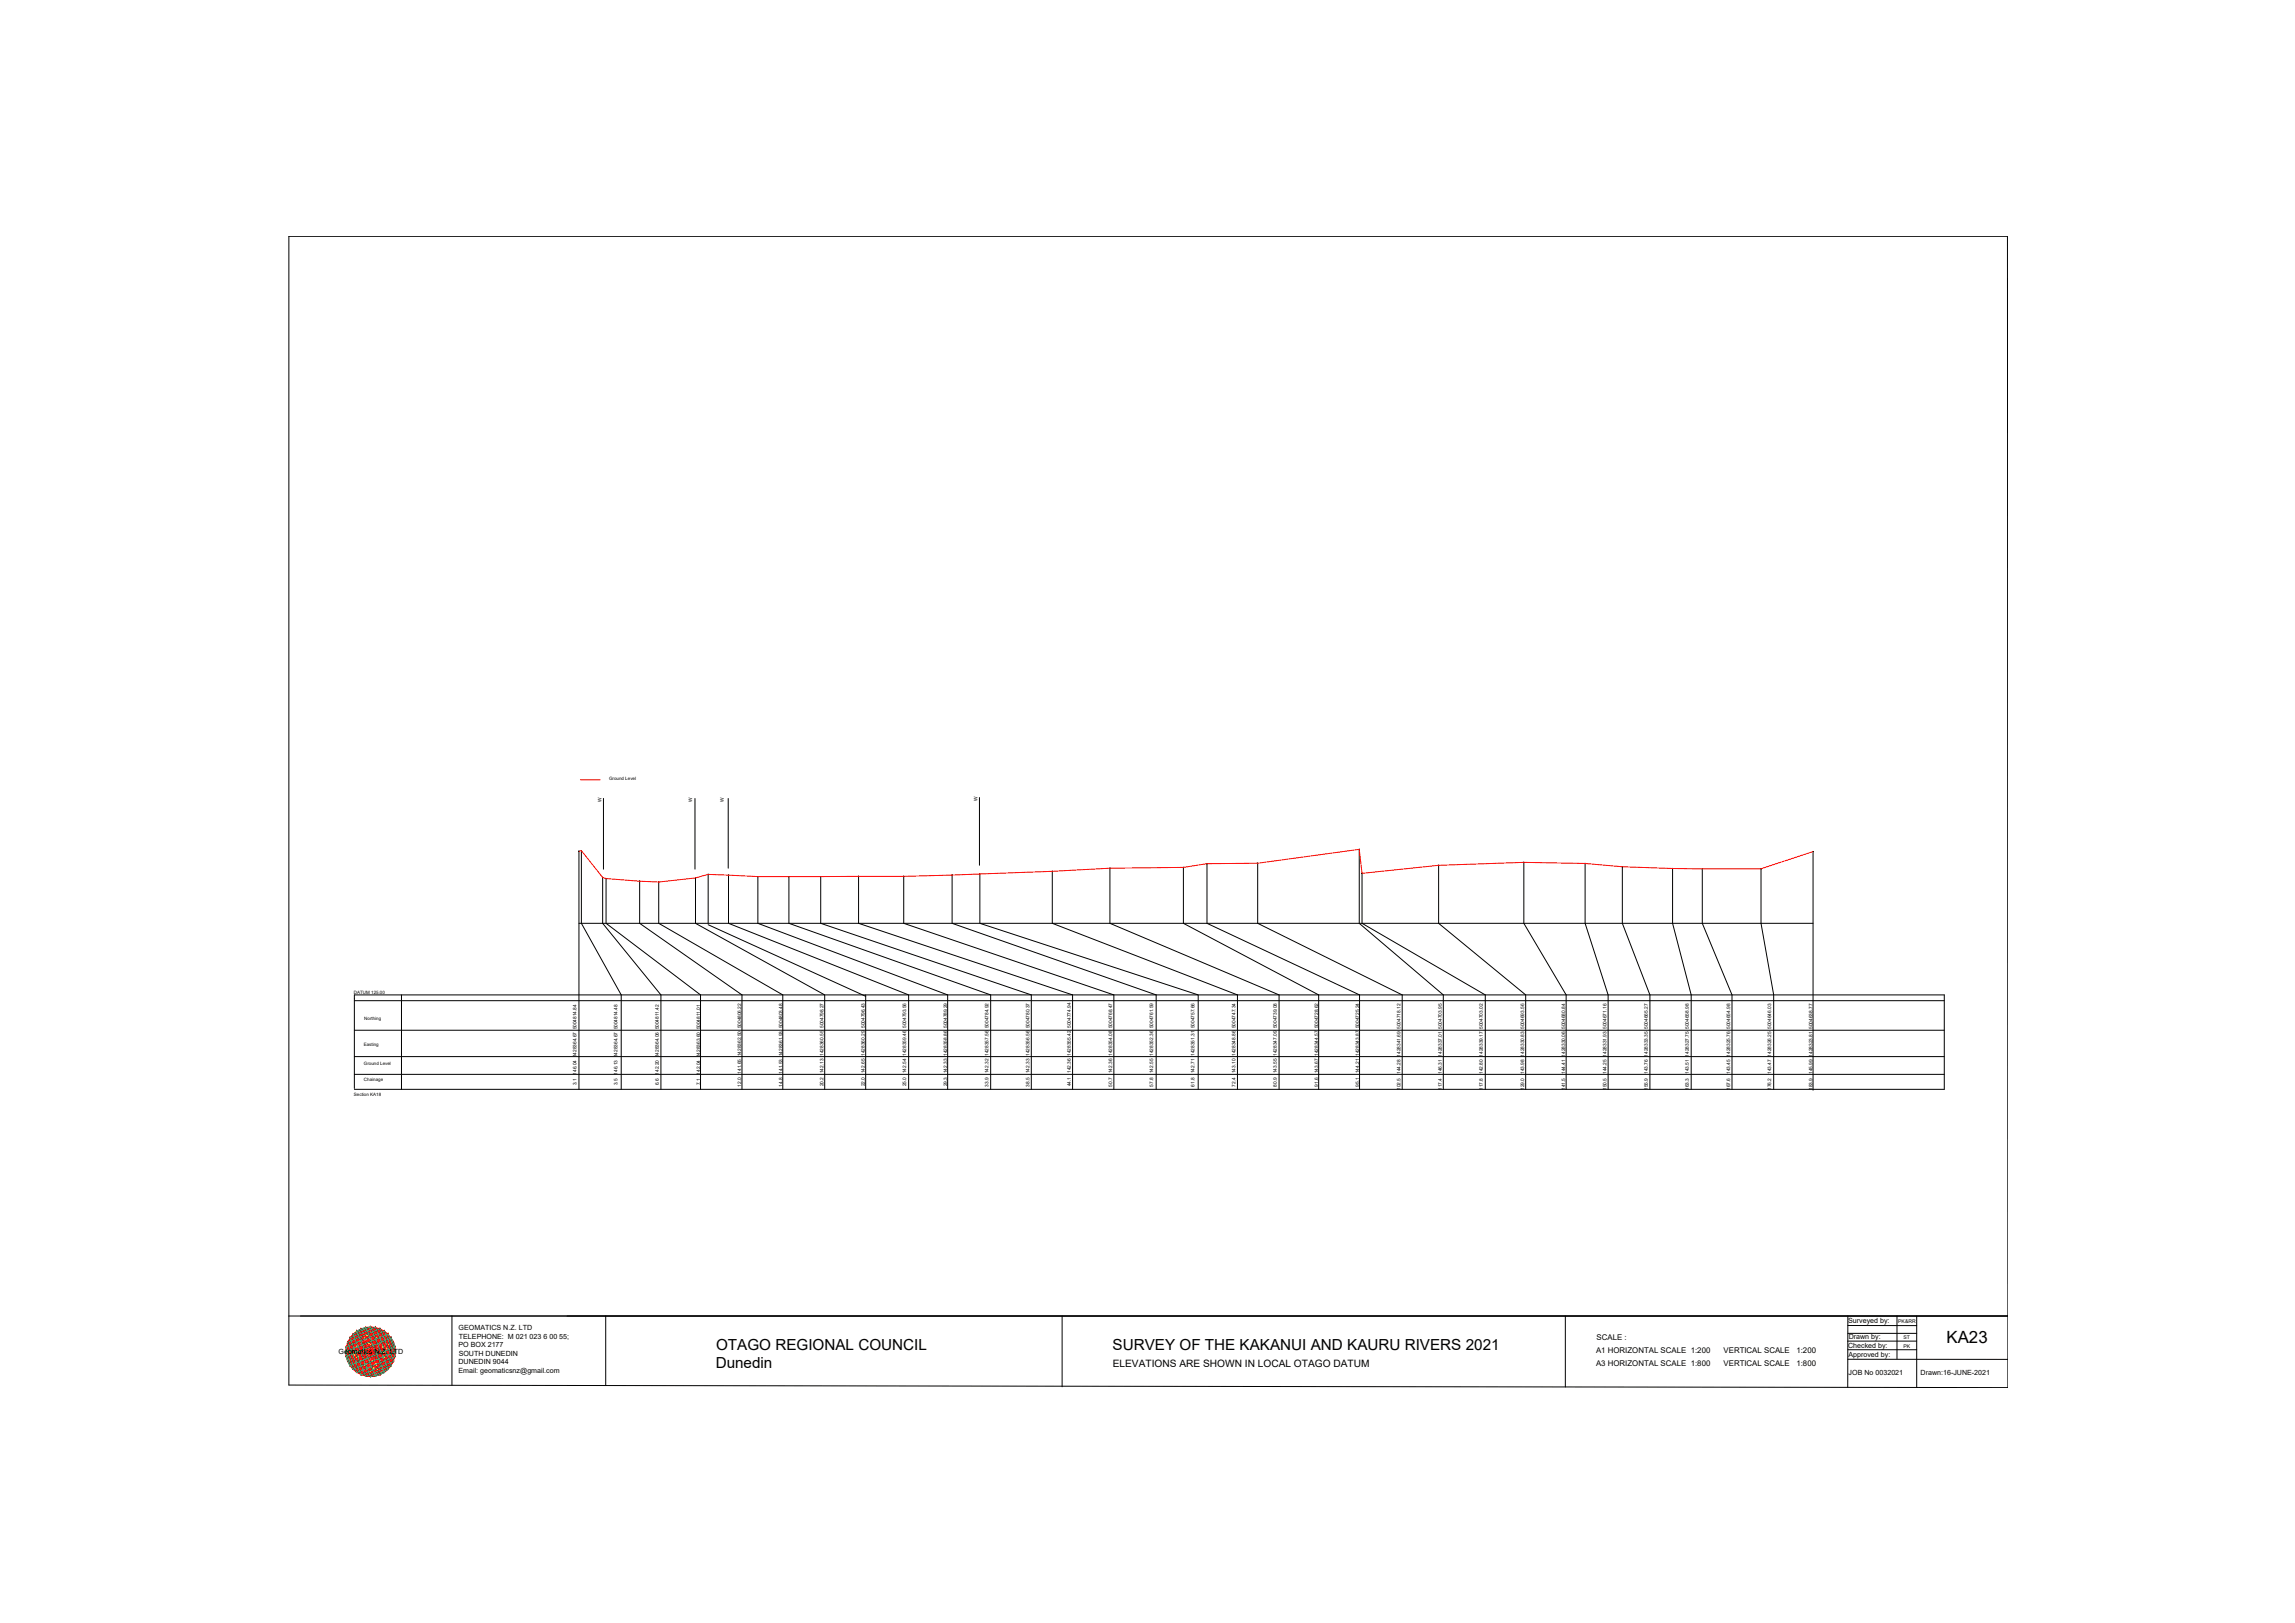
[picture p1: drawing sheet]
<svg xmlns="http://www.w3.org/2000/svg" width="420mm" height="297mm" viewBox="0 0 420 297" stroke-linecap="round" stroke-linejoin="round" font-family="sans-serif">
<defs><g id="words">
<text font-size="3.1" x="356.4" y="245.7">KA23</text>
<g font-size="2.8">
<text x="131" y="250.3">Dunedin</text>
<text x="131.1" y="247">OTAGO REGIONAL COUNCIL</text>
<text x="203.7" y="247">SURVEY OF THE KAKANUI AND KAURU RIVERS 2021</text>
</g>
<text font-size="1.9" x="203.7" y="250.1">ELEVATIONS ARE SHOWN IN LOCAL OTAGO DATUM</text>
<g font-size="1.4">
<text x="292.3" y="245.2">SCALE :</text>
<text x="292.2" y="247.6">A1 HORIZONTAL SCALE 1:200</text>
<text x="292.2" y="250">A3 HORIZONTAL SCALE 1:800</text>
<text x="315.5" y="247.6">VERTICAL SCALE</text>
<text x="315.5" y="250">VERTICAL SCALE</text>
<text x="328.9" y="247.6">1:200</text>
<text x="328.9" y="250">1:800</text>
</g>
<g font-size="1.3">
<text x="84" y="243.4">GEOMATICS N.Z. LTD</text>
<text x="84" y="245">TELEPHONE: M 021 023 6 00 55;</text>
<text x="338.3" y="242.1">Surveyed by:</text>
<text x="338.5" y="245.1">Drawn by:</text>
<text x="62" y="247.8">Geomatics N.Z. LTD</text>
<text x="83.9" y="246.6">PO BOX 2177</text>
<text x="83.9" y="249.7">DUNEDIN 9044</text>
<text x="83.9" y="251.3">Email: geomaticsnz@gmail.com</text>
<text x="84" y="248.1">SOUTH DUNEDIN</text>
<text x="338.3" y="246.6">Checked by:</text>
<text x="338.4" y="248.3">Approved by:</text>
<text x="338.4" y="251.7">JOB No 0032021</text>
<text x="351.6" y="251.7">Drawn:16-JUNE-2021</text>
</g>
<g font-size=".9">
<text x="110.1" y="146.8" transform="rotate(-90 110.1 146.8)">W</text>
<text x="126.7" y="146.8" transform="rotate(-90 126.7 146.8)">W</text>
<text x="132.5" y="146.8" transform="rotate(-90 132.5 146.8)">W</text>
<text x="179" y="146.7" transform="rotate(-90 179 146.7)">W</text>
<text x="105.5" y="196.7" transform="rotate(-90 105.5 196.7)">146.04 1428364.67 5004814.84</text>
<text x="113.1" y="196.7" transform="rotate(-90 113.1 196.7)">146.13 1428364.67 5004814.48</text>
<text x="120.6" y="196.7" transform="rotate(-90 120.6 196.7)">142.20 1428364.06 5004811.42</text>
<text x="128.2" y="196.7" transform="rotate(-90 128.2 196.7)">142.04 1428363.60 5004811.01</text>
<text x="135.7" y="196.5" transform="rotate(-90 135.7 196.5)">141.65 1428362.50 5004806.22</text>
<text x="143.2" y="196.5" transform="rotate(-90 143.2 196.5)">141.53 1428361.93 5004803.48</text>
<text x="150.8" y="196.4" transform="rotate(-90 150.8 196.4)">142.13 1428360.55 5004798.27</text>
<text x="158.3" y="196.4" transform="rotate(-90 158.3 196.4)">142.65 1428360.29 5004796.43</text>
<text x="165.9" y="196.4" transform="rotate(-90 165.9 196.4)">142.54 1428359.46 5004793.56</text>
<text x="173.4" y="196.4" transform="rotate(-90 173.4 196.4)">142.33 1428358.86 5004789.29</text>
<text x="181" y="196.4" transform="rotate(-90 181 196.4)">142.32 1428357.56 5004784.92</text>
<text x="188.5" y="196.4" transform="rotate(-90 188.5 196.4)">142.33 1428356.56 5004780.37</text>
<text x="196" y="196.4" transform="rotate(-90 196 196.4)">142.36 1428355.42 5004774.94</text>
<text x="203.6" y="196.4" transform="rotate(-90 203.6 196.4)">142.36 1428354.08 5004768.47</text>
<text x="211.1" y="196.4" transform="rotate(-90 211.1 196.4)">142.55 1428352.36 5004761.59</text>
<text x="218.7" y="196.4" transform="rotate(-90 218.7 196.4)">142.71 1428351.31 5004757.66</text>
<text x="226.2" y="196.4" transform="rotate(-90 226.2 196.4)">143.10 1428348.86 5004747.34</text>
<text x="233.8" y="196.4" transform="rotate(-90 233.8 196.4)">143.55 1428347.09 5004739.08</text>
<text x="241.3" y="196.4" transform="rotate(-90 241.3 196.4)">143.67 1428344.57 5004728.62</text>
<text x="248.8" y="196.4" transform="rotate(-90 248.8 196.4)">144.21 1428343.87 5004725.24</text>
<text x="256.4" y="196.6" transform="rotate(-90 256.4 196.6)">144.28 1428341.69 5004718.12</text>
<text x="263.9" y="196.6" transform="rotate(-90 263.9 196.6)">146.31 1428337.01 5004703.95</text>
<text x="271.5" y="196.6" transform="rotate(-90 271.5 196.6)">142.80 1428339.17 5004703.02</text>
<text x="279" y="196.6" transform="rotate(-90 279 196.6)">143.98 1428330.83 5004693.56</text>
<text x="286.6" y="196.6" transform="rotate(-90 286.6 196.6)">144.41 1428330.06 5004680.84</text>
<text x="294.1" y="196.6" transform="rotate(-90 294.1 196.6)">144.25 1428331.93 5004671.16</text>
<text x="301.7" y="196.6" transform="rotate(-90 301.7 196.6)">143.76 1428333.35 5004665.27</text>
<text x="309.2" y="196.6" transform="rotate(-90 309.2 196.6)">143.51 1428327.75 5004658.98</text>
<text x="316.7" y="196.6" transform="rotate(-90 316.7 196.6)">143.45 1428325.76 5004654.98</text>
<text x="324.3" y="196.6" transform="rotate(-90 324.3 196.6)">143.47 1428326.25 5004646.03</text>
<text x="331.8" y="196.6" transform="rotate(-90 331.8 196.6)">145.99 1428323.81 5004638.77</text>
<text x="105.5" y="198.6" transform="rotate(-90 105.5 198.6)">3.1</text>
<text x="113.1" y="198.6" transform="rotate(-90 113.1 198.6)">3.5</text>
<text x="120.6" y="198.6" transform="rotate(-90 120.6 198.6)">6.6</text>
<text x="128.2" y="198.6" transform="rotate(-90 128.2 198.6)">7.1</text>
<text x="135.7" y="198.9" transform="rotate(-90 135.7 198.9)">12.0</text>
<text x="143.2" y="198.9" transform="rotate(-90 143.2 198.9)">14.8</text>
<text x="150.8" y="198.8" transform="rotate(-90 150.8 198.8)">20.2</text>
<text x="158.3" y="198.8" transform="rotate(-90 158.3 198.8)">22.0</text>
<text x="165.9" y="198.8" transform="rotate(-90 165.9 198.8)">25.0</text>
<text x="173.4" y="198.8" transform="rotate(-90 173.4 198.8)">29.3</text>
<text x="181" y="198.9" transform="rotate(-90 181 198.9)">33.9</text>
<text x="188.5" y="198.9" transform="rotate(-90 188.5 198.9)">38.5</text>
<text x="196" y="198.8" transform="rotate(-90 196 198.8)">44.1</text>
<text x="203.6" y="198.9" transform="rotate(-90 203.6 198.9)">50.7</text>
<text x="211.1" y="198.9" transform="rotate(-90 211.1 198.9)">57.8</text>
<text x="218.7" y="198.9" transform="rotate(-90 218.7 198.9)">61.8</text>
<text x="226.2" y="198.9" transform="rotate(-90 226.2 198.9)">72.4</text>
<text x="233.8" y="198.9" transform="rotate(-90 233.8 198.9)">80.9</text>
<text x="241.3" y="198.9" transform="rotate(-90 241.3 198.9)">91.6</text>
<text x="248.8" y="198.9" transform="rotate(-90 248.8 198.9)">95.1</text>
<text x="256.4" y="199.5" transform="rotate(-90 256.4 199.5)">102.5</text>
<text x="263.9" y="199.5" transform="rotate(-90 263.9 199.5)">117.4</text>
<text x="271.5" y="199.5" transform="rotate(-90 271.5 199.5)">117.8</text>
<text x="279" y="199.5" transform="rotate(-90 279 199.5)">129.0</text>
<text x="286.6" y="199.5" transform="rotate(-90 286.6 199.5)">141.5</text>
<text x="294.1" y="199.5" transform="rotate(-90 294.1 199.5)">150.5</text>
<text x="301.7" y="199.5" transform="rotate(-90 301.7 199.5)">155.9</text>
<text x="309.2" y="199.5" transform="rotate(-90 309.2 199.5)">163.3</text>
<text x="316.7" y="199.5" transform="rotate(-90 316.7 199.5)">167.6</text>
<text x="324.3" y="199.5" transform="rotate(-90 324.3 199.5)">176.2</text>
<text x="331.8" y="199.5" transform="rotate(-90 331.8 199.5)">183.9</text>
<text x="347.5" y="242.2">PK&amp;RR</text>
<text x="348.5" y="245">ST</text>
<text x="348.5" y="246.8">PK</text>
</g>
<g font-size=".8">
<text x="111.5" y="142.7">Ground Level</text>
<text x="64.8" y="181.9">DATUM 125.00</text>
<text x="66.6" y="191.4">Easting</text>
<text x="66.7" y="186.6">Northing</text>
<text x="66.6" y="194.9">Ground Level</text>
<text x="66.6" y="197.8">Chainage</text>
<text x="64.8" y="200.5">Section KA18</text>
</g>
</g></defs>
<!-- layer: 0 -->
<g fill="none" stroke="#000" stroke-width=".18">
<path d="M52.9 43.3h314.6l.1 210.7-314.7-.5zM106 155.8v43.6M106 155.8h.1M106.4 155.7h.1M106.4 155.7v13.3l7.3 13.1v17.3M110.5 146.1v13M127.2 146.1v13M133.3 146.1v12.8M179.3 146v12.4M179.4 159.9v.1M179.4 159.9v9.1l40 13.1v17.3M192.6 159.5v9.5l33.9 13.1v17.3"/>
<path d="M192.7 159.4l-.1 .1M203.2 158.9v10.1l31 13.1v17.3M203.2 158.9h.1M216.6 158.7l.1 10.3 24.7 13.1v17.3M216.7 158.7l-.1 .1M220.9 158.1h.1M221 158.1v10.9l27.9 13.1v17.3M221 158.1h-.1M230.3 158v11l26.4 13.1v17.3M230.3 158h-.1M248.8 155.4v13.6l15.4 13.1v17.3M248.9 155.4l-.1 .1"/>
<path d="M249.4 159.8v9.2l22.5 13.1v17.3M249.4 159.8l-.1 .1M263.4 158.3v10.7l15.9 13.1v17.3M279 157.8h.1M279 157.8v11.2l7.7 13.1v17.3M290.2 158h.1M290.2 158v11l4.2 13.1v17.3M297 158.6v10.4l5.1 13.1v17.3M306.2 158.9v.1M306.2 158.9v10.1l3.4 13.1v17.3M311.7 159l-.1 10 5.5 13.1v17.3M322.4 159v10l2.3 13.1v17.3"/>
<path d="M322.4 159h.1M331.9 155.9v43.6M331.9 155.8v.1M106 169h225.9M110.3 160.6h.1M110.3 160.6v8.4l10.7 13.1v17.3M110.4 160.6h-.1M110.9 160.8h.1M111 160.8v8.2l17.2 13.1v17.3M111 160.8h-.1M117.1 161.3h.1M117.1 161.3v7.7l18.7 13.1v17.3"/>
<path d="M120.6 161.4v7.6l22.7 13.1v17.3M120.6 161.4h.1M127.3 160.7v8.3l23.7 13.1v17.3M129.6 160h.1M129.6 160v9M129.6 169.2l28.9 13.1M129.7 160h-.1M133.4 160.2v8.8l32.9 13.1v17.3M133.4 160.1v.1M138.8 160.4h-.1M138.8 160.4l-.1 8.6 34.8 13.1v17.3M144.4 160.4v8.6l37 13.1v17.3"/>
<path d="M144.5 160.4l-.1 .1M150.3 160.4v8.6l38.5 13.1v17.3M150.3 160.4h-.1M157.2 160.4h.1M157.2 160.4v8.6l39.2 13.1v17.3M165.4 160.4h.1M165.4 160.4v8.6l38.5 13.1v17.3M165.5 160.4h-.1M174.3 160.1v8.9l37.4 13.1v17.3M64.9 199.2v-17.1h291v17.3h-291M64.9 196.6h291M64.9 193.4h291"/>
<path d="M64.9 188.6h291M64.9 183.1h291M73.5 182.1v17.3M158.5 182.1v17.3M52.9 240.9h314.7M82.7 240.8v12.7M110.9 240.8v12.8M194.4 240.9v12.9M286.6 240.9v12.9M338.3 245.4h12.6M338.3 247h12.6M338.3 248.8h29.3"/>
<path d="M338.3 242.6h12.6M338.3 244h12.6M338.3 240.9v13M347.3 240.9v7.8M350.9 240.9v13"/>
<circle cx="106" cy="155.8" r=".02"/>
<circle cx="106.4" cy="155.7" r=".02"/>
<circle cx="179.4" cy="160" r=".02"/>
<circle cx="192.6" cy="159.5" r=".02"/>
<circle cx="203.2" cy="158.9" r=".02"/>
<circle cx="216.6" cy="158.7" r=".02"/>
<circle cx="221" cy="158.1" r=".02"/>
<circle cx="230.2" cy="158" r=".02"/>
<circle cx="248.8" cy="155.4" r=".02"/>
<circle cx="249.3" cy="159.8" r=".02"/>
<circle cx="263.4" cy="158.4" r=".02"/>
<circle cx="279" cy="157.8" r=".02"/>
<circle cx="290.2" cy="158" r=".02"/>
<circle cx="297" cy="158.6" r=".02"/>
<circle cx="306.2" cy="158.9" r=".02"/>
<circle cx="311.6" cy="159" r=".02"/>
<circle cx="322.4" cy="159" r=".02"/>
<circle cx="331.9" cy="155.8" r=".02"/>
<circle cx="110.3" cy="160.6" r=".02"/>
<circle cx="111" cy="160.8" r=".02"/>
<circle cx="117.1" cy="161.3" r=".02"/>
<circle cx="120.6" cy="161.4" r=".02"/>
<circle cx="127.3" cy="160.7" r=".02"/>
<circle cx="129.6" cy="160" r=".02"/>
<circle cx="133.4" cy="160.2" r=".02"/>
<circle cx="138.7" cy="160.4" r=".02"/>
<circle cx="144.4" cy="160.4" r=".02"/>
<circle cx="150.2" cy="160.4" r=".02"/>
<circle cx="157.2" cy="160.4" r=".02"/>
<circle cx="165.4" cy="160.4" r=".02"/>
<circle cx="174.3" cy="160.2" r=".02"/>
</g>
<!-- layer: geo -->
<g fill="none" stroke="#545454" stroke-width=".18">
<path d="M63.3 247.4h9.1M63.4 246.5h8.9v1.8h-8.9zM63.6 245.7h8.5v3.5h-8.5zM63.6 245.7h.1M64 244.9h7.6v5h-7.6zM64.6 244.2h6.5v6.4h-6.5zM65.3 243.6h.1M65.3 243.6h5.1v7.6h-5.1zM66.1 243.2h3.5v8.4h-3.5zM66.9 242.9h1.8v9h-1.7zM67.8 242.8v9.2M71.6 244.9h.1"/>
<path d="M72.3 246.5h.1"/>
</g>
<g fill="none" stroke="#ff0" stroke-width=".18">
<path d="M63.3 247.4l4.5-4.6 4.6 4.6-4.6 4.5-4.4-4.5M63.4 246.5l3.6-3.6 5.3 5.4-3.6 3.6zM64.6 250.6h.1M64.6 244.2l6.5 6.4M65.3 251.2l-1.3-1.3 6.4-6.3 1.2 1.3-6.3 6.3M65.3 243.6l6.3 6.3-1.2 1.3-6.4-6.3zM66.1 243.2l6 6-2.5 2.4-6-5.9zM68.7 251.9h.1M68.7 242.9l3.6 3.6-5.3 5.4-3.6-3.6zM69.6 243.2l2.5 2.5-6 5.9-2.5-2.4zM71.1 244.1h.1M71.1 244.2l-6.5 6.4"/>
<path d="M71.1 250.6h.1"/>
</g>
<g fill="none" stroke="#00b85c" stroke-width=".18">
<path d="M63.3 247.4l1.3 3.2 7.8-3.2-1.3-3.2-7.8 3.2M63.4 246.5l7-2.9 1.9 4.7-7 2.9zM63.4 248.3l8.2-3.4 .7 1.6-8.2 3.4zM63.6 245.7l8.5 3.5M63.6 245.7l2.5 5.9M64 244.9l4.7-2 2.9 7-4.6 2zM64.6 244.2l3.2-1.4 3.3 7.8-3.3 1.4zM65.3 243.6l1.7-.7 3.4 8.3-1.7 .7zM66.1 243.2l3.5 8.4M69.6 243.2l-3.5 8.4M69.6 243.2l2.5 6M69.6 243.2l-6 2.5"/>
<path d="M72.1 245.7l-8.5 3.5M72.1 249.2l-6 2.4"/>
</g>
<g fill="none" stroke="#f00" stroke-width=".18">
<path d="M63.3 247.4l2.8 4.2M63.3 247.4l6.3 4.2M63.3 247.4l8.8 1.8M63.3 247.4h.1M63.4 248.3h.1M63.4 246.5h.1M63.4 246.5l8.9 1.8M63.4 246.5l.6 3.4M63.4 246.5l3.6 5.4M63.4 248.3l1.9 2.9M63.4 246.5l7 4.7M63.4 248.3l5.3 3.6"/>
<path d="M63.4 248.3l8.2 1.6M63.6 245.7l1 4.9M63.6 245.7l4.2 6.3M63.6 249.2l1 1.4M63.6 249.2l4.2 2.8M63.6 245.7l7.5 4.9M63.6 245.7l8.8 1.7M63.6 249.2l7.5 1.4M63.6 245.7l-.3 1.7M63.6 245.7h.1M63.7 249.2h.1M64 249.9h.1"/>
<path d="M64 244.9h.1M64 244.9l7.6 5M64 244.9l1.3 6.3M64 244.9l4.7 7M64 249.9l3 2M64 249.9l6.4 1.3M64 244.9l-.6 3.4M64.1 244.9l8.2 1.6M64.6 244.2h.1M64.6 244.2l1.5 7.4M64.6 244.2l5 7.4M64.6 244.2l7.5 5"/>
<path d="M64.6 250.6l1.5 1M64.6 244.2l-1 1.4M64.6 244.2l7.5 1.5M64.6 250.6l5 1M64.6 244.2l-1 5M64.7 250.6h.1M65.3 243.6h.1M65.3 251.2h.1M65.3 243.6l5.1 7.6M65.3 243.6l1.7 8.3M65.3 243.6l-1.9 2.9M65.3 251.2l3.4 .7"/>
<path d="M65.3 243.6l-1.3 6.3M65.3 243.6l7 4.7M65.3 243.6l6.3 1.3M66.1 243.2h.1M66.1 243.2l1.7 8.8M66.1 243.2l5 7.4M66.1 243.2l-1.5 1M66.1 243.2l6.3 4.2M66.1 243.2l-2.8 4.2M66.1 243.2l5 1M66.1 251.6l1.7 .4M66.1 243.2l-1.5 7.4"/>
<path d="M66.1 251.6h.1M67 242.9h.1M67 251.9h.1M67 242.9l1.7 9M67 242.9l4.6 7M67 242.9l-3 2M67 242.9l5.3 3.6M67 242.9l-3.6 5.4M67 242.9l3.4 .7M67 242.9l-1.7 8.3M67.8 242.9h.1M67.8 242.8l1.8 8.8"/>
<path d="M67.8 242.8l-1.7 .4M67.8 242.8l4.3 6.4M67.8 242.8l-4.2 2.9M67.8 242.8l4.3 2.9M67.8 242.8l-4.2 6.4M67.8 242.8l1.8 .4M67.8 242.8l-1.7 8.8M67.9 251.9h.1M68.7 251.9h.1M68.7 242.9h.1M68.7 242.9l-1.7 9M68.7 242.9l1.7 8.3"/>
<path d="M68.7 242.9l-3.4 .7M68.7 242.9l3.6 5.4M68.7 242.9l-5.3 3.6M68.7 242.9l2.9 2M68.7 242.9l-4.7 7M69.5 243.2h.1M69.6 243.2l1.5 7.4M69.6 243.2l-5 1M69.6 251.6l-1.8 .4M69.6 243.2l2.8 4.2M69.6 243.2l-6.3 4.2M69.6 243.2l1.5 1"/>
<path d="M69.6 243.2l-5 7.4M69.6 243.2l-1.8 8.8M69.6 251.6h.1M70.4 251.2h.1M70.4 243.6h.1M70.4 243.6l-5.1 7.6M70.4 243.6l1.2 6.3M70.4 243.6l-6.4 1.3M70.4 251.2l-3.4 .7M70.4 243.6l1.9 2.9M70.4 243.6l-7 4.7M70.4 243.6l-1.7 8.3"/>
<path d="M71 244.2h.1M71.1 244.2l1 5M71.1 244.2l-7.5 1.5M71.1 250.6l-5 1M71.1 244.2l1 1.5M71.1 244.2l-7.5 5M71.1 250.6l-1.5 1M71.1 244.2l-5 7.4M71.1 244.2l-1.5 7.4M71.1 250.6h.1M71.6 244.9h.1M71.6 249.9h.1"/>
<path d="M71.6 244.9l-7.6 5M71.6 244.9l.7 3.4M71.6 244.9l-8.2 1.6M71.6 249.9l-6.3 1.3M71.6 249.9l-2.9 2M71.6 244.9l-4.6 7M71.6 244.9l-1.2 6.3M72 245.6h.1M72.1 249.1h.1M72.1 245.7l.3 1.7M72.1 245.7l-8.8 1.7 .3 1.8M72.1 249.2l-7.5 1.4"/>
<path d="M72.1 249.2l-4.3 2.8M72.1 245.7l-7.5 4.9M72.1 245.6l-4.3 6.4M72.1 249.2l-1 1.4M72.1 245.7l-1 4.9M72.3 246.5h.1M72.3 248.3h.1M72.3 246.5l-8.9 1.8M72.3 248.3l-8.3 1.6M72.3 246.5l-7 4.7M72.3 248.3l-5.3 3.6M72.3 246.5l-3.6 5.4"/>
<path d="M72.3 248.3l-1.9 2.9M72.3 246.5l-.7 3.4M72.4 247.4h.1M72.4 247.4l-.3 1.8M72.4 247.4l-8.8 1.8M72.4 247.4l-6.3 4.2M72.4 247.4l-2.8 4.2"/>
</g>
<!-- layer: 0 -->
<path d="M106 155.8l.4-.1 3.9 4.9 .7 .2 9.6 .6 6.7-.7 2.3-.7a233.4 233.4 0 0 0 20.7 .4 824.6 824.6 0 0 0 52.9-1.5l13.5-.1 4.3-.7 9.3-.1 18.5-2.6 .6 4.4 14-1.4 15.6-.6 11.2 .2 6.8 .6 9.2 .4h16.2l9.5-3.1M106.3 142.7h3.6" fill="none" stroke="#f00" stroke-width=".18"/>
<use href="#words"/>
</svg>
